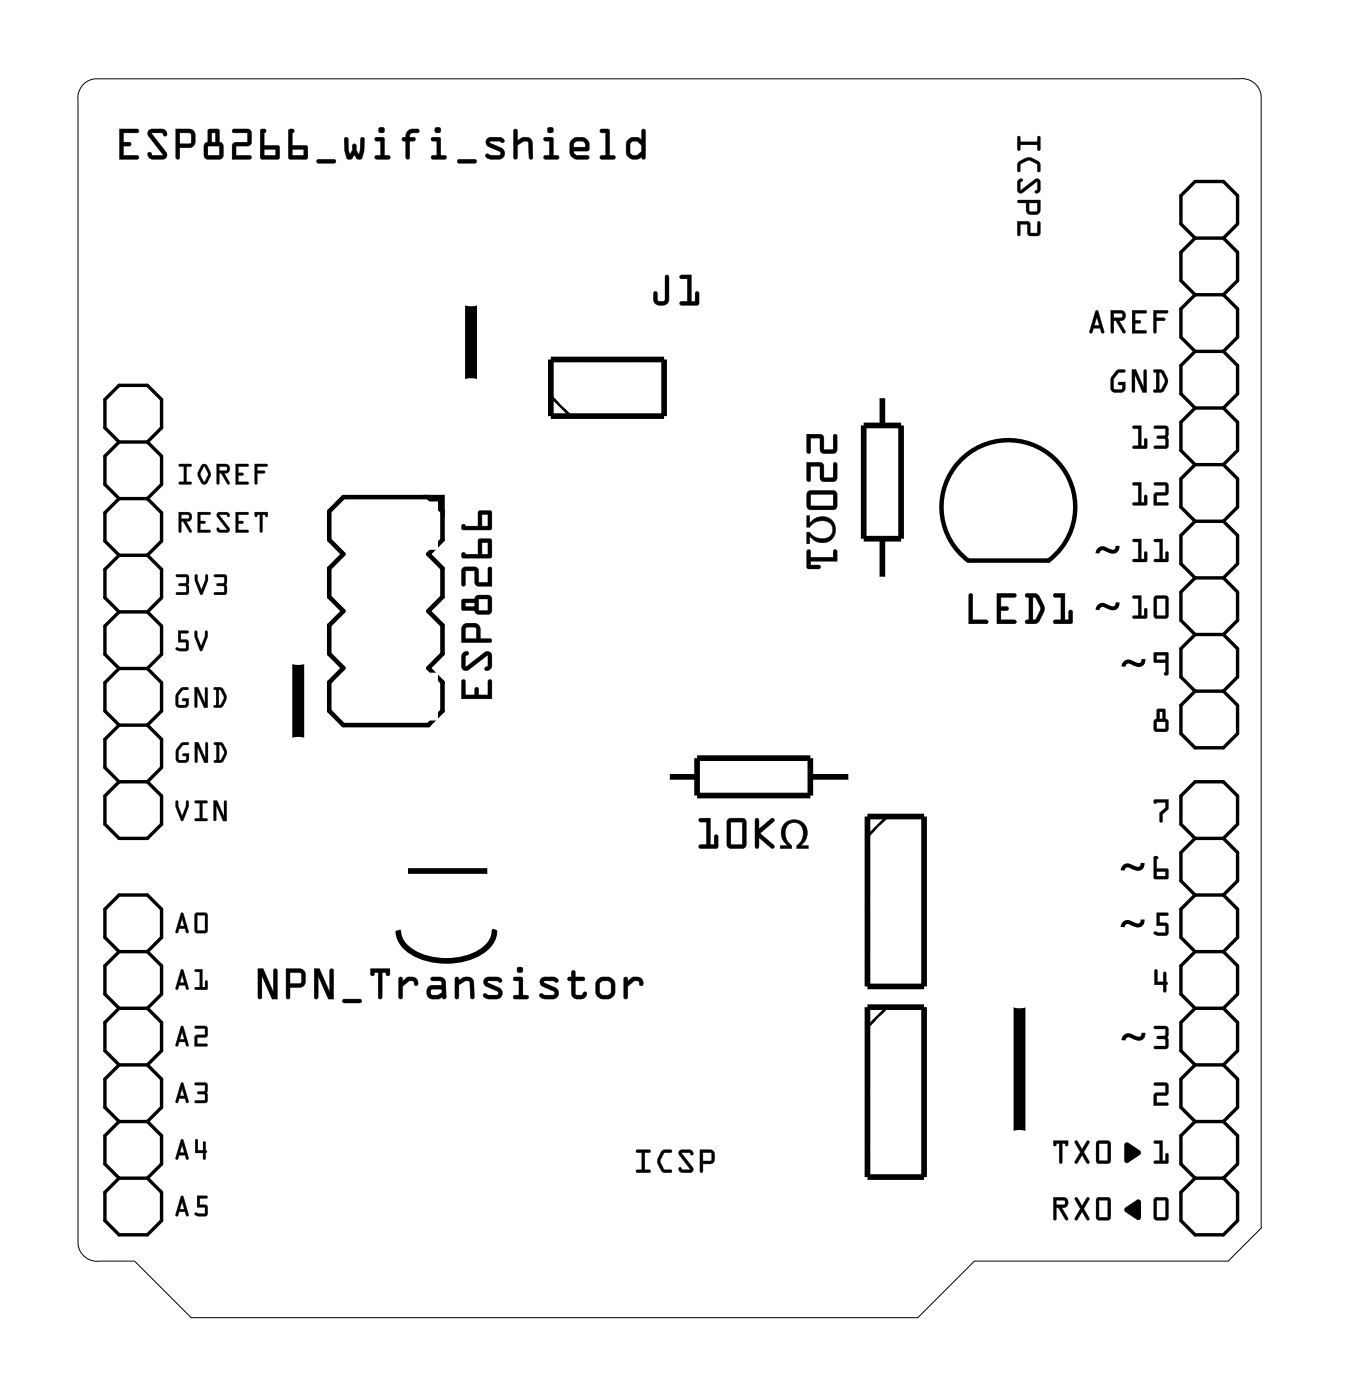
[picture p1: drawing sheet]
<svg xmlns="http://www.w3.org/2000/svg" width="60mm" height="63mm" viewBox="0 0 60 63" stroke-linecap="round" stroke-linejoin="round" font-family="sans-serif">
<!-- layer: Calque 1 -->
<path d="M56.6 55v-50.5a.87 .87 0 0 0-1-1h-51.1a.87 .87 0 0 0-1 1v51.1a.87 .87 0 0 0 1 1h1.5l2.6 2.5h32.6l2.5-2.5h11.4l1.5-1.6" fill="none" stroke="#000" stroke-width=".04"/>
<path d="M24.7 16.1h5.1v2.6h-5.1zM38.7 19.1h1.7v5.1h-1.7zM39.6 17.7v1.4M18.3 39.1h3.6M29.9 34.8h1.4M31.3 34h5v1.7h-5zM36.3 34.8h1.9M38.9 36.6h2.5v7.6h-2.5zM39.6 24.2v1.8M22.2 41.8a1.38 1.38 0 0 1-1.1 1.1 2.99 2.99 0 0 1-2.9-.5l-.3-.3v-.3M38.9 45.2h2.5v7.6h-2.5z" fill="none" stroke="#000" stroke-width=".25"/>
<path d="M24.7 17.8l.9 .9M39.8 36.6l-.9 .9M39.8 45.2l-.9 .9" fill="none" stroke="#000" stroke-width=".13"/>
<path d="M21.1 13.6v3.5M13.4 29.7v3.5M45.7 45.1v5.7" fill="none" stroke="#000" stroke-width=".53"/>
<g fill="none" stroke="#000" stroke-width=".15">
<path d="M5.3 19.8l-.6 .7v1.2l.6 .7M5.3 19.8h1.3M5.3 19.8l-.6-.6v-1.3l.6-.6h1.3l.6 .6v1.3l-.6 .6M6.6 19.8l.6 .7v1.2l-.6 .7M53.6 10.7l-.6-.7v-1.2l.6-.7h1.3l.6 .7v1.2l-.6 .7M53.6 10.7l-.6 .6v1.3l.6 .6M53.6 13.2l-.6 .7v1.2l.6 .7M53.6 15.8l-.6 .6v1.3l.6 .6M53.6 18.3l-.6 .6v1.3l.6 .6M53.6 10.7h1.3M53.6 15.8h1.3M53.6 13.2h1.3"/>
<path d="M53.6 18.3h1.3M54.9 10.7l.6 .6v1.3l-.6 .6M54.9 13.2l.6 .7v1.2l-.6 .7M54.9 15.8l.6 .6v1.3l-.6 .6M54.9 18.3l.6 .6v1.3l-.6 .6M5.3 22.4l-.6 .6v1.3l.6 .6M5.3 27.4l-.6 .7v1.2l.6 .7M5.3 30l-.6 .6v1.3l.6 .6M5.3 35.1h1.3M5.3 32.5h1.3M5.3 27.4h1.3M5.3 30h1.3"/>
<path d="M5.3 24.9h1.3M5.3 22.4h1.3M5.3 24.9l-.6 .6v1.3l.6 .6M5.3 32.5l-.6 .7v1.2l.6 .7M6.6 24.9l.6 .6v1.3l-.6 .6M6.6 32.5l.6 .7v1.2l-.6 .7M6.6 35.1l.6 .6v1.3l-.6 .6h-1.3l-.6-.6v-1.3l.6-.6M6.6 22.4l.6 .6v1.3l-.6 .6M6.6 27.4l.6 .7v1.2l-.6 .7M6.6 30l.6 .6v1.3l-.6 .6M53.6 20.8l-.6 .7v1.2l.6 .7M53.6 23.4l-.6 .6v1.3l.6 .6"/>
<path d="M53.6 25.9l-.6 .7v1.2l.6 .7M53.6 28.5l-.6 .6v1.3l.6 .6M53.6 37.6l-.6-.6v-1.3l.6-.6h1.3l.6 .6v1.3l-.6 .6M53.6 37.6l-.6 .6v1.3l.6 .6M53.6 23.4h1.3M53.6 20.8h1.3M53.6 25.9h1.3M53.6 31h1.3M53.6 28.5h1.3M53.6 37.6h1.3M54.9 31l.6 .6v1.3l-.6 .6h-1.3l-.6-.6v-1.3l.6-.6M54.9 20.8l.6 .7v1.2l-.6 .7"/>
<path d="M54.9 23.4l.6 .6v1.3l-.6 .6M54.9 25.9l.6 .7v1.2l-.6 .7M54.9 28.5l.6 .6v1.3l-.6 .6M54.9 37.6l.6 .6v1.3l-.6 .6M5.3 50.3l-.6 .6v1.3l.6 .6M5.3 42.7l-.6 .6v1.3l.6 .6M5.3 45.2l-.6 .7v1.2l.6 .7M5.3 50.3h1.3M5.3 52.8h1.3M5.3 47.8h1.3M5.3 42.7h1.3M5.3 45.2h1.3"/>
<path d="M5.3 52.8l-.6 .7v1.2l.6 .7h1.3l.6-.7v-1.2l-.6-.7M5.3 47.8l-.6 .6v1.3l.6 .6M6.6 42.7l.6-.7v-1.2l-.6-.7h-1.3l-.6 .7v1.2l.6 .7M6.6 47.8l.6 .6v1.3l-.6 .6M6.6 42.7l.6 .6v1.3l-.6 .6M6.6 45.2l.6 .7v1.2l-.6 .7M6.6 50.3l.6 .6v1.3l-.6 .6M53.6 40.1l-.6 .7v1.2l.6 .7M53.6 42.7l-.6 .6v1.3l.6 .6M53.6 45.2l-.6 .7v1.2l.6 .7M53.6 47.8l-.6 .6v1.3l.6 .6M53.6 50.3l-.6 .6v1.3l.6 .6"/>
<path d="M53.6 50.3h1.3M53.6 52.8h1.3M53.6 47.8h1.3M53.6 42.7h1.3M53.6 45.2h1.3M53.6 40.1h1.3M54.9 52.8l.6 .7v1.2l-.6 .7h-1.3l-.6-.7v-1.2l.6-.7M54.9 40.1l.6 .7v1.2l-.6 .7M54.9 42.7l.6 .6v1.3l-.6 .6M54.9 45.2l.6 .7v1.2l-.6 .7M54.9 47.8l.6 .6v1.3l-.6 .6M54.9 50.3l.6 .6v1.3l-.6 .6"/>
</g>
<g fill="#000">
<path d="M19.2 22.3h.6v.6zM35.2 36.9a.62 .62 0 0 1 .9 .1 .62 .62 0 0 1-.2 .9h.4v.2h-.6v-.2a.56 .56 0 0 0 .3-.5 .56 .56 0 0 0-.4-.5 .56 .56 0 0 0-.4 .5 .56 .56 0 0 0 .3 .5v.2h-.5v-.2h.3l-.2-.4v-.3zM36.2 23.1h.1v.4a.62 .62 0 0 1 1-.2 .62 .62 0 0 1 0 .9 .62 .62 0 0 1-1-.2v.4h-.1v-.5h.1a.56 .56 0 0 0 .6 .3 .56 .56 0 0 0 .4-.4 .56 .56 0 0 0-.4-.4 .56 .56 0 0 0-.6 .2h-.1zM36.2 24.7h.2v.3h1v-.3h.1v.5h-1.1v.1h.4v.2h-.6zM51.8 35.9h.6v.4l-.3 .2v.4l-.1-.1v-.3l.3-.3v-.2h-.5zM50.4 51.3h.2l.6 .4-.7 .5-.1-.2zM50.5 54.2l.5-.4h.1l.1 .9h-.2l-.5-.3zM51.9 40.9l.5 .1-.4 .1v.3l.4 .1v.4l-.4 .1a.11 .11 0 0 1-.2 0 .11 .11 0 0 1 0-.2h.5v-.3h-.4zM51.8 46h.5l.1 .1v.8l-.1 .1h-.5v-.1h.5v-.3l-.4-.1 .4-.1v-.2l-.5-.1zM51.8 48.6h.5h.1v.5h-.5v.4h.5v.1h-.7l.1-.6h.5v-.3h-.5zM51.8 51.2h.3v.9h.2v-.3l.1-.1v.5h-.6v-.1h.2v-.8h-.2zM51.8 43.5h.1v.5h.3v-.4h.1l.1 .5-.1 .4h-.1v-.3h-.4z"/>
<path d="M5.4 5.8h.7a.1 .1 0 0 1 .1 .1 .1 .1 0 0 1-.1 .1h-.6v.4h.3a.1 .1 0 0 1 .1 .1 .1 .1 0 0 1-.1 .1h-.3v.4h.6a.1 .1 0 0 1 .1 .1 .1 .1 0 0 1-.1 .1h-.7zM5.4 5.8v1.3h.8v-.1h-.7v-.5h.3h.1l-.1-.1h-.3v-.4h.6l.1-.2zM6.7 5.8h.6l.2 .2a.13 .13 0 0 1-.1 .1 .13 .13 0 0 1-.1-.1h-.5l.6 .8a.2 .2 0 0 1 .1 .2 .2 .2 0 0 1-.2 .2l-.5-.1-.2-.2a.13 .13 0 0 1 .2-.1 .13 .13 0 0 1 .1 .2l.4-.1-.6-.8zM6.7 5.8v.3l.6 .8-.4 .1-.2-.2-.1 .2 .3 .1h.5l.1-.2-.7-.9h.5l.1 .1 .1-.2-.2-.1zM7.9 5.8h.7l.2 .2-.1 .6h-.6v.5a.1 .1 0 0 1-.1 .1 .1 .1 0 0 1-.1-.1zM7.9 5.8v1.3h.1h.1v-.5l.6-.1v-.5l-.1-.2zM8.1 6v.5l.4-.1v-.4zM8.1 6h.5v.4l-.5 .1zM9.3 5.8h.5v.6l.2 .2v.4l-.1 .1-.6 .1-.1-.2-.1-.4 .2-.2zM9.4 5.8l-.1 .6-.1 .2v.4l.1 .1h.6l.1-.1v-.4l-.2-.2v-.6zM9.3 6.6v.4h.5v-.4zM9.3 6.5h.5v.5h-.5zM9.5 6v.4h.2v-.4zM9.5 6h.2v.4h-.2zM10.4 5.8h.7l.2 .1-.1 .6-.6 .1v.4h.6a.1 .1 0 0 1 .1 .1 .1 .1 0 0 1-.1 .1h-.8l.1-.8h.6v-.4h-.6zM10.4 5.8l.1 .1 .6 .1v.4h-.6l-.1 .7h.8v-.1h-.6v-.5h.6l.1-.6-.2-.1zM11.7 5.8h.1a.09 .09 0 0 1 .1 .1 .09 .09 0 0 1-.1 .1v.5l.7 .1v.5h-.8zM11.7 5.8v1.3h.8v-.5l-.7-.1v-.5l.1-.2zM11.8 6.7v.3h.6v-.3zM11.8 6.7h.6v.3h-.6zM13 5.8h.1a.09 .09 0 0 1 .1 .1 .09 .09 0 0 1-.1 .1v.5l.7 .1v.5h-.9zM13 5.8l-.1 1.3h.8l.1-.5-.7-.1v-.5l.1-.2zM13.1 6.7v.3h.5v-.3zM13.1 6.7h.5v.3h-.5zM14.2 7.2l.8-.1a.1 .1 0 0 1 .1 .1 .1 .1 0 0 1-.1 .1h-.8zM14.2 7.2l.1 .1h.7l.1-.1h-.1zM15.5 6.2h.1l.1 .7 .1-.2v-.2a.1 .1 0 0 1 .1-.1 .1 .1 0 0 1 .1 .1v.2l.1 .2 .1-.7a.1 .1 0 0 1 .1-.1 .1 .1 0 0 1 .1 .1l-.2 .9h-.2l-.1-.2-.1 .2-.2 .1-.2-.4zM15.5 6.2v.6v.3h.3l.1-.2 .1 .2h.2l.1-.3v-.6h-.1l-.1 .8-.2-.5-.2 .5-.1-.8zM16.8 6.2h.4v.8h.2a.1 .1 0 0 1 .1 .1 .1 .1 0 0 1-.1 .1h-.5a.1 .1 0 0 1-.1-.1 .1 .1 0 0 1 .1-.1h.2v-.7h-.2zM16.8 6.2l.1 .1h.2v.7h-.2l-.1 .1h.6l.1-.1h-.3v-.8zM17 5.8a.15 .15 0 0 1 .3 0 .15 .15 0 0 1-.3 0zM17 5.8a.13 .13 0 0 0 .2 0 .13 .13 0 0 0-.2 0zM18.3 5.9l.4-.1a.1 .1 0 0 1 .1 .1 .1 .1 0 0 1-.1 .1h-.3v.2l.1-.1a.1 .1 0 0 1 .1 .1 .1 .1 0 0 1-.1 .1h-.1v.8a.1 .1 0 0 1-.1 .1 .1 .1 0 0 1-.1-.1v-.8h-.1a.1 .1 0 0 1-.1-.1 .1 .1 0 0 1 .1-.1l.1 .1zM18.3 5.9l-.1 .3h-.2l.2 .1v.8h.1h.1v-.8l.2-.1h-.2v-.2l.4-.1-.3-.1zM19.4 6.2h.3l.1 .8h.1a.1 .1 0 0 1 .1 .1 .1 .1 0 0 1-.1 .1h-.5a.1 .1 0 0 1-.1-.1 .1 .1 0 0 1 .1-.1h.2v-.7h-.2zM19.4 6.2v.1h.2v.7h-.2l-.1 .1h.7v-.1h-.2v-.8zM19.5 5.8a.15 .15 0 0 1 .3 0 .15 .15 0 0 1-.3 0zM19.5 5.8a.15 .15 0 0 0 .3 0 .15 .15 0 0 0-.3 0zM20.5 7.2l.8-.1a.1 .1 0 0 1 .1 .1 .1 .1 0 0 1-.1 .1h-.7zM20.5 7.2l.1 .1h.7l.1-.1h-.1zM21.8 6.2h.1a.71 .71 0 0 1 .7 .1 .12 .12 0 0 1-.1 .1 .12 .12 0 0 1-.1-.1l-.4 .1 .5 .2a.28 .28 0 0 1 .1 .3 .28 .28 0 0 1-.2 .3l-.6-.1a.12 .12 0 0 1 .1-.2 .12 .12 0 0 1 .1 .1h.4v-.1l-.5-.3-.1-.2zM21.9 6.2l-.1 .2 .1 .1 .6 .4-.1 .1-.6-.1v.1l.2 .1h.5l.1-.1-.1-.3-.5-.3 .4-.1a.09 .09 0 0 0 .1 .1 .09 .09 0 0 0 .1-.1l-.2-.1zM23.1 5.8h.1v.5a.39 .39 0 0 1 .7 .1v.7a.09 .09 0 0 1-.1 .1 .09 .09 0 0 1-.1-.1v-.7l-.2-.1-.3 .2v.6a.1 .1 0 0 1-.1 .1 .1 .1 0 0 1-.1-.1zM23.1 5.8v1.3h.1v-.6l.3-.2 .2 .1v.7h.2v-.7a.32 .32 0 0 0-.5-.2l-.2 .1v-.5zM24.4 6.2h.4v.8h.2a.1 .1 0 0 1 .1 .1 .1 .1 0 0 1-.1 .1h-.5a.1 .1 0 0 1-.1-.1 .1 .1 0 0 1 .1-.1h.1v-.7h-.2zM24.4 6.2v.1h.3v.7h-.3v.1h.6v-.1h-.2v-.8zM24.5 5.8a.15 .15 0 0 1 .3 0 .15 .15 0 0 1-.3 0zM24.6 5.8a.13 .13 0 0 0 .2 0 .13 .13 0 0 0-.2 0zM25.6 6.3l.3-.2 .3 .1 .1 .1 .1 .2v.3h-.7l.2 .2h.4a.1 .1 0 0 1 .1 .1 .1 .1 0 0 1-.1 .1h-.5l-.2-.2-.1-.2zM25.6 6.3v.5l.1 .2 .1 .1h.6v-.1h-.5l-.2-.2 .7-.1v-.2l-.1-.2-.1-.1h-.3zM25.8 6.4l-.1 .2h.6l-.2-.2zM25.8 6.4l.4-.1 .1 .3h-.6zM26.9 5.8h.4v1.2h.2a.1 .1 0 0 1 .1 .1 .1 .1 0 0 1-.1 .1h-.5a.1 .1 0 0 1-.1-.1 .1 .1 0 0 1 .1-.1h.2v-1h-.2zM26.9 5.8l.1 .1 .2 .1v1h-.2l-.1 .1h.6l.1-.1h-.3v-1.2zM28.2 6.3l.2-.2 .4 .2v-.4a.1 .1 0 0 1 .1-.1 .1 .1 0 0 1 .1 .1v1.2a.1 .1 0 0 1-.1 .1 .11 .11 0 0 1-.1-.2l-.3 .2-.3-.2-.1-.2zM28.2 6.2l-.1 .3 .1 .5 .2 .1h.2l.2-.1v.1h.1v-1.3h-.1v.5l-.2-.1zM28.3 6.4v.5l.1 .1 .2-.1 .2-.1-.1-.3-.1-.2zM28.3 6.4l.3-.1 .2 .2v.3l-.2 .2-.3-.1z"/>
<path d="M5.4 5.8h.8l-.1 .2h-.6v.4h.3l.1 .1h-.1l-.3 .1v.4h.7v.1h-.8zM6.7 5.8h.6l.2 .1-.1 .2-.1-.1h-.5l.7 .9-.1 .2h-.5l-.3-.1 .1-.2 .1 .2 .5-.1-.6-.8zM7.9 5.8h.7l.2 .2-.1 .5-.6 .1v.5h-.1h-.1zM8.1 6v.5l.5-.1v-.4zM9.3 5.8h.5v.6l.2 .2v.4l-.1 .1h-.6l-.1-.1-.1-.4 .2-.2zM9.3 6.6v.4h.5v-.4zM9.5 6v.4h.2v-.4zM10.4 5.8h.7l.2 .1-.1 .6-.6 .1v.4h.6v.1h-.8l.1-.7h.6v-.4h-.6zM11.7 5.8h.2l-.1 .2v.5l.7 .1v.5h-.8zM11.8 6.7v.3h.6v-.3zM13 5.8h.2l-.1 .2v.5l.7 .1-.1 .5h-.8zM13.1 6.7v.3h.5v-.3zM14.2 7.2l.8-.1 .1 .1-.1 .1h-.7zM15.5 6.2h.1l.1 .7 .2-.4 .2 .4 .1-.7h.1a.95 .95 0 0 1-.1 .9h-.2l-.1-.2-.1 .2h-.2a.95 .95 0 0 1-.2-.9zM16.8 6.2h.4v.8h.3l-.1 .1h-.6l.1-.1h.2v-.7h-.2zM17 5.8a.15 .15 0 0 1 .3 0 .15 .15 0 0 1-.3 0zM18.3 5.9l.2-.1h.3v.1l-.4 .1v.2h.2l-.2 .1v.8h-.1h-.1v-.8l-.2-.1h.2zM19.4 6.2h.4v.8h.2v.1h-.7l.1-.1h.2v-.7h-.2zM19.5 5.8a.15 .15 0 0 1 .3 0 .15 .15 0 0 1-.3 0zM20.5 7.2l.8-.1 .1 .1-.1 .1h-.7zM21.9 6.2h.5l.2 .1a.12 .12 0 0 1-.1 .1 .12 .12 0 0 1-.1-.1l-.4 .1 .5 .2a.27 .27 0 0 1 .1 .3 .27 .27 0 0 1-.2 .2h-.5l-.1-.1v-.1l.6 .1 .1-.1-.6-.4-.1-.1zM23.1 5.8h.1v.5a.38 .38 0 0 1 .4-.2 .38 .38 0 0 1 .3 .3v.7h-.2v-.7l-.1-.1-.4 .2v.6h-.1zM24.4 6.2h.4v.8h.3l-.1 .1h-.6v-.1h.2v-.7h-.2zM24.6 5.8a.14 .14 0 0 1 .2 0 .14 .14 0 0 1-.2 0zM25.6 6.3l.3-.1h.3l.1 .1 .1 .2v.2l-.7 .1 .2 .2h.5v.1h-.6l-.2-.1v-.2zM25.8 6.4l-.1 .2h.6l-.2-.3zM26.9 5.8h.4v1.2h.3l-.1 .1h-.6l.1-.1h.2v-1h-.2zM28.2 6.3l.2-.1 .4 .1v-.5h.1v1.3h-.1v-.1l-.4 .1-.2-.1-.1-.2zM28.3 6.4v.5l.3 .1 .2-.2v-.3l-.2-.2z"/>
<path d="M29.8 12.4h.2v1a.37 .37 0 0 1-.3 .3 .37 .37 0 0 1-.4-.3v-.2a.1 .1 0 0 1 .1-.1 .1 .1 0 0 1 .1 .1v.3h.3zM29.9 12.4l-.1 1.1h-.3l-.1-.4h-.1v.3a.35 .35 0 0 0 .4 .3 .35 .35 0 0 0 .3-.3v-1zM30.5 12.4l.5-.1v1.2h.2v-.3a.1 .1 0 0 1 .1-.1 .1 .1 0 0 1 .1 .1l-.1 .5h-.7a.1 .1 0 0 1-.1-.1 .1 .1 0 0 1 .1-.1h.2v-1h-.3zM30.5 12.4v.1h.3v1h-.3v.1l.8 .1v-.6h-.1v.4h-.2v-1.2z"/>
<path d="M29.9 12.4h.1v1a.36 .36 0 0 1-.3 .3 .36 .36 0 0 1-.4-.3v-.3h.1h.1v.4h.3zM30.5 12.4l.5-.1v1.2h.2v-.4h.1v.6l-.8-.1v-.1h.3v-1h-.3z"/>
<path d="M36.2 19.5h.7l.1 .7h.4v-.6l.1-.1v.7l-.1 .1h-.5l-.1-.1v-.5h-.4v.6h-.2zM36.2 20.7l.7 .1 .1 .6h.4v-.6l.1-.1v.8l-.1 .1h-.5l-.1-.2v-.5h-.4v.6l-.2 .1zM36.2 22.1l1.2-.1 .1 .2v.6l-.1 .1h-1.1l-.1-.2zM36.4 22.2v.5h1v-.5z"/>
<path d="M36.2 19.5h.7l.1 .7h.4v-.6a.1 .1 0 0 1 .1-.1 .1 .1 0 0 1 .1 .1v.6l-.2 .1h-.6v-.6h-.4v.6a.1 .1 0 0 1-.1 .1 .1 .1 0 0 1-.1-.1zM36.2 19.5v.8h.2v-.7h.4v.6l.1 .1h.5l.1-.1v-.7l-.1 .1v.6h-.5v-.7zM36.2 20.7l.7 .1 .1 .6h.4v-.6a.1 .1 0 0 1 .1-.1 .1 .1 0 0 1 .1 .1v.6l-.2 .2h-.6v-.7h-.4v.6a.1 .1 0 0 1-.1 .1 .1 .1 0 0 1-.1-.1zM36.2 20.7v.9l.2-.1v-.6h.4v.5l.1 .2h.5l.1-.1v-.7h-.1v.6h-.5v-.6zM36.2 22h1.2l.2 .2-.1 .6-.1 .1h-1.1l-.1-.2zM36.2 22.1v.6l.1 .1 1.1 .1 .1-.1v-.6l-.1-.2zM36.4 22.2v.5h1v-.5zM36.4 22.2h1v.5h-1z"/>
<path d="M45.6 6.1h.2v.3h.7v-.3h.1l.1 .6h-.2v-.2h-.7v.2l-.1 .1zM45.7 7.3l.4-.2h.2l.3 .2 .1 .4h-.2v-.3l-.4-.2-.3 .2v.3h-.1zM45.7 8.1h.2l-.1 .1v.3l.6-.5h.2l.1 .2-.1 .4v.1l-.2-.1 .1-.1v-.4l-.6 .5-.2 .1-.1-.2zM45.6 9h1.1l-.1 .5-.1 .1h-.4l-.1-.1v-.4h-.3zM46.2 9.1v.4h.3v-.4zM45.6 9.9l.6 .1v.5h.3v-.5l.1-.1 .1 .6-.2 .1h-.3l-.1-.1v-.4h-.3v.4l-.1 .1z"/>
<path d="M45.6 6.1h.2v.3h.7v-.3h.1l.1 .6h-.2v-.2h-.7v.2l-.1 .1zM45.7 6.1v.6h.1v-.2h.7v.2h.1v-.6h-.1v.3h-.7v-.3zM45.7 7.2l.4-.1h.2l.3 .2 .1 .4h-.2v-.3l-.4-.2-.3 .2v.3h-.1l-.1-.3zM45.7 7.3v.4h.1v-.3l.3-.2 .4 .2v.3h.1v-.4l-.3-.2h-.2zM45.7 8.1h.2l-.1 .1v.3l.7-.5 .2 .1v.4l-.1 .2-.2-.1 .1-.1v-.4l-.6 .5a.15 .15 0 0 1-.2 .1 .15 .15 0 0 1-.1-.2zM45.7 8.1l-.1 .4 .1 .2 .2-.1 .6-.5v.4l-.1 .1 .1 .1 .1-.1 .1-.4-.1-.2h-.2l-.6 .5v-.3l.1-.1zM45.6 9h1.1v.5l-.2 .1h-.4l-.1-.1v-.4h-.3zM45.7 9v.1h.3v.4l.1 .1h.4l.1-.1 .1-.5zM46.2 9.1v.4h.3v-.4zM46.1 9.1h.4v.4h-.3zM45.6 9.9l.6 .1v.5h.3v-.5l.1-.1 .1 .6-.2 .1h-.3l-.1-.1v-.4h-.3v.4l-.1 .1zM45.6 9.9l.1 .7 .1-.1v-.4h.3v.4l.1 .1h.3l.1-.1v-.6l-.1 .1v.5h-.3v-.5z"/>
<path d="M49.1 13.9l.2 .1 .2 .9v.1l-.1-.1-.1-.2h-.3v.2h-.1zM49.2 13.9l-.3 1h.1v-.2h.3l.2 .2-.2-.9zM49.2 14.2l-.1 .4h.2zM49.2 14.2l.1 .4h-.2zM49.8 13.9h.5a.24 .24 0 0 1 .2 .3 .24 .24 0 0 1-.3 .2l.3 .5h-.1l-.4-.5v.5l-.1 .1zM49.8 13.9l.1 1v-.5h.2l.3 .5h.1l-.3-.5a.23 .23 0 0 0 .3-.2 .23 .23 0 0 0-.2-.3zM50 14.1v.2l.3-.1v-.1zM49.9 14l.4 .1v.1l-.4 .1zM50.8 13.9l.6 .1v.1h-.5v.3h.3l-.3 .1v.3h.5v.2h-.6zM50.8 13.9v1.1l.6-.1v-.1h-.5v-.3l.3-.1h-.3v-.4h.5zM51.7 13.9h.6l.1 .1-.1 .1h-.4v.2h.4l-.1 .1h-.3v.5l-.1 .1-.1-.1zM51.7 13.9l.1 1 .1-.5 .4-.1h-.4v-.3h.5z"/>
<path d="M49.2 13.9l.1 .1 .2 .9-.2-.2h-.3v.2h-.1zM49.2 14.2l-.1 .4h.2zM49.8 13.9h.5a.24 .24 0 0 1 .2 .3 .24 .24 0 0 1-.3 .2l.3 .5h-.1l-.4-.5v.5h-.1zM50 14.1v.2l.3-.1v-.1zM50.8 13.9l.6 .1v.1h-.5v.3h.3l-.3 .1v.3h.5v.1l-.6 .1zM51.7 13.9l.7 .1-.5 .1v.2h.4l-.4 .1-.1 .6-.1-.1z"/>
<path d="M50 16.6h.2h.3l-.1 .1h-.2l-.2 .3v.5l.3-.1v-.1h-.1v-.1l.3-.1v.4l-.1 .1h-.5l-.1-.1v-.5zM50 16.7h.1a.68 .68 0 0 0-.2 .9h.4l.2-.2v-.3h-.3v.1l.1 .1v.2l-.4-.1 .1-.4 .2-.3 .3-.1h-.3zM50.8 16.6h.2l.3 .8v-.8h.1v1h-.2l-.3-.8v.7l-.1 .1zM50.8 16.6v1l.1-.1v-.7l.4 .8h.1v-1h-.1v.8l-.4-.8zM51.7 16.6h.4l.3 .4v.2l-.3 .4h-.4l.2-.1v-.8h-.2zM51.8 16.6v.1h.1v.8l-.2 .1h.4l.3-.4v-.2l-.3-.4zM52 16.7v.8l.2-.4-.1-.4zM52 16.7h.1l.2 .4-.3 .4z"/>
<path d="M50 16.7l.2-.1h.3l-.3 .1-.2 .3v.4l.3 .1v-.2h-.1l-.1-.1 .4-.1v.4l-.2 .1h-.3l-.2-.2a.71 .71 0 0 1 .2-.7zM50.8 16.6h.1l.4 .8v-.8h.1v1h-.1l-.4-.8v.7l-.1 .1zM51.7 16.6h.4a.6 .6 0 0 1 .1 .9l-.1 .1h-.4l.2-.1v-.8h-.2zM52 16.7v.8l.3-.4-.2-.4z"/>
<path d="M8 28.3h.5l-.1 .1h-.3v.3l.4 .1-.1 .4-.5-.1v-.1l.4 .1v-.3h-.3zM8 28.3v.5h.3v.3l-.3-.1a.11 .11 0 0 0-.1 .2 .1 .1 0 0 0 .2 0l.3-.1v-.3l-.3-.1v-.3l.4-.1zM8.7 28.3h.1l.2 .7 .2-.7h.1v.3l-.2 .6h-.1l-.3-.6zM8.7 28.3v.3l.3 .6h.1l.2-.6v-.3h-.1l-.2 .7-.2-.7z"/>
<path d="M7.9 35.9h.1l.2 .7 .1-.7h.2v.3l-.3 .6h-.1l-.2-.6zM7.9 35.9v.3l.2 .6h.1l.3-.6v-.3h-.1l-.2 .7-.2-.7zM8.7 35.9h.6v.1h-.2v.7h.2v.1h-.6l.1-.1h.2v-.7h-.2zM8.7 35.9l.1 .1h.2v.7l-.3 .1h.6v-.1h-.2v-.7l.2-.1zM9.6 35.9h.1l.3 .7v-.6l.2-.1v.9h-.2l-.3-.7v.7h-.1zM9.6 35.9v.9h.1v-.7l.3 .7h.2v-.9l-.1 .1-.1 .6-.3-.7z"/>
<path d="M8.1 30.9h.4h-.1l-.2 .1-.2 .2 .1 .4h.2v-.2h-.1v-.1h.3v.3l-.1 .1h-.4l-.1-.1v-.4zM8.1 30.9a.61 .61 0 0 0-.1 .8h.3l.2-.1v-.3h-.3v.1h.1v.2h-.3v-.4l.2-.3h.3zM8.7 30.8h.2l.3 .7v-.6h.1v.9h-.1l-.3-.8v.7h-.2zM8.7 30.8v.9h.1l.1-.7 .3 .7h.1v-.8h-.1v.6l-.3-.7zM9.6 30.8h.4l.2 .4-.1 .2-.2 .3h-.3l.1-.1v-.7h-.1zM9.6 30.8l.1 .1v.7l-.1 .1h.3l.2-.3v-.2l-.2-.3zM9.8 30.9v.7l.2-.3zM9.8 30.9l.1 .1 .2 .3-.2 .3z"/>
<path d="M8 28.3h.5l-.4 .1v.3l.4 .1v.3l-.4 .1a.1 .1 0 0 1-.2 0 .11 .11 0 0 1 .1-.2l.3 .1v-.3h-.3zM8.7 28.3h.1l.2 .7 .2-.7h.1v.3l-.2 .6h-.1l-.3-.6z"/>
<path d="M7.9 35.9h.1l.2 .7 .1-.7h.2v.3l-.3 .6h-.1l-.2-.6zM8.7 35.9h.6v.1h-.2v.7h.2v.1h-.6l.1-.1h.2v-.7h-.2zM9.6 35.9h.1l.3 .7v-.6l.2-.1v.9h-.2l-.3-.7v.7h-.1z"/>
<path d="M8.1 30.9l.1-.1 .3 .1h-.3l-.2 .3v.4h.3v-.2h-.1l.3-.1-.1 .3v.1h-.3l-.2-.1a.63 .63 0 0 1 .2-.7zM8.7 30.8h.2l.3 .7v-.6h.1v.8h-.1l-.4-.7v.7h-.1zM9.6 30.8l.4 .1a.54 .54 0 0 1 0 .7l-.1 .1h-.3l.1-.1v-.7zM9.8 30.9l.1 .7 .1-.3z"/>
<path d="M7.9 25.8h.5h.1v.8l-.1 .1-.5-.1h.5l-.1-.3-.3-.1 .3-.1 .1-.2h-.5zM7.9 25.8v.1h.5l-.1 .2-.3 .1 .3 .1 .1 .3h-.5l.5 .1 .1-.1v-.8zM8.8 25.8h.1l.1 .7 .2-.7h.1v.2l-.2 .7-.1-.1-.3-.6zM8.8 25.8l-.1 .2 .3 .6 .1 .1 .2-.7v-.2h-.1l-.2 .7-.2-.7zM9.6 25.8h.5h.1v.8l-.1 .1-.5-.1h.1h.4l-.1-.3-.3-.1 .3-.1 .1-.2h-.5zM9.6 25.8v.1h.5l-.1 .2-.3 .1 .3 .1 .1 .3h-.4h-.1l.5 .1 .1-.1v-.8z"/>
<path d="M8.1 33.4l.4-.1-.1 .1h-.2l-.2 .3 .1 .4h.2l.1-.2h-.2v-.1h.3v.3l-.1 .1h-.4l-.1-.1v-.5zM8.1 33.4a.61 .61 0 0 0-.1 .8h.4l.1-.2v-.2h-.3v.1h.2l-.1 .2h-.3v-.5l.2-.2h.3zM8.7 33.3h.2l.3 .7v-.6l.1-.1v.9h-.1l-.3-.7v.7h-.2zM8.7 33.3v.9h.2v-.7l.3 .7h.1v-.9l-.1 .1v.6l-.3-.7zM9.6 33.3h.4l.2 .4v.2l-.3 .3h-.3l.1-.1v-.7h-.1zM9.6 33.3l.1 .1v.7l-.1 .1h.3l.2-.3v-.3l-.1-.3zM9.8 33.4v.7l.3-.3zM9.8 33.4h.1l.2 .4-.2 .3z"/>
<path d="M7.9 25.8h.5h.1v.8l-.1 .1-.5-.1h.5l-.1-.3-.3-.1 .3-.1 .1-.2h-.5zM8.8 25.8h.1l.1 .7 .2-.7h.1v.2l-.2 .7-.1-.1-.3-.6zM9.6 25.8h.5h.1v.8l-.1 .1-.5-.1h.1h.4l-.1-.3-.3-.1 .3-.1 .1-.2h-.5z"/>
<path d="M8.1 33.4l.1-.1 .3 .1h-.3l-.2 .2v.5h.3l.1-.2-.2-.1h.3v.3l-.1 .1h-.3l-.2-.2a.63 .63 0 0 1 .2-.6zM8.7 33.3h.2l.3 .7v-.6l.1-.1v.9h-.1l-.3-.7v.7h-.2zM9.6 33.3h.4a.54 .54 0 0 1 0 .8l-.1 .1h-.3l.1-.1v-.7zM9.8 33.4l.1 .7 .2-.3z"/>
<path d="M8 23h.4a.22 .22 0 0 1 .2 .2 .22 .22 0 0 1-.2 .2l.2 .5h-.1l-.3-.5h-.1v.4l-.1 .1zM8 23l.1 .9v-.1v-.4h.1l.3 .5 .1-.1-.3-.4a.21 .21 0 0 0 .3-.2 .21 .21 0 0 0-.2-.2zM8.1 23.1v.2l.4-.1-.1-.1zM8.1 23.1h.3l.1 .1-.4 .1zM8.9 23h.6l-.1 .1h-.4v.3h.2l-.2 .1v.3h.4v.1h-.5zM8.9 23v.9h.5v-.1h-.4v-.3l.2-.1h-.2v-.3h.4v-.1zM9.8 23h.3l.2 .1-.1 .1v-.1h-.4l.5 .6-.1 .2h-.3l-.2-.1 .1-.1 .1 .1h.3l-.5-.6zM9.8 23l-.1 .2 .5 .6h-.3l-.1-.1-.1 .1 .2 .1h.3l.1-.2-.5-.6h.3l.1 .1 .1-.1-.2-.1zM10.6 23h.6l-.1 .1h-.4v.3h.2l-.2 .1v.3h.4v.1h-.5zM10.6 23v.9h.5v-.1h-.4v-.3l.2-.1h-.2v-.3h.4v-.1zM11.4 23h.6v.2l-.2-.1-.1 .8v-.1v-.7l-.2 .1zM11.4 23l.1 .2 .2-.1v.7v.1l.1-.8 .2 .1v-.2z"/>
<path d="M8 20.8h.6v.1h-.2v.7h.2v.1h-.6v-.1h.2v-.7h-.2zM8 20.8l.1 .1h.2v.7l-.3 .1h.6v-.1h-.2v-.7l.2-.1zM9 20.9h.3l.2 .3-.3 .5h-.2l-.1-.4zM9 20.9l-.1 .4 .1 .3 .2 .1 .2-.3v-.2l-.1-.3zM9.1 20.9l-.1 .4 .2 .3 .1-.3zM9.1 20.9l.2 .4-.1 .3-.2-.3zM9.7 20.8h.4a.22 .22 0 0 1 .2 .3 .22 .22 0 0 1-.2 .1l.2 .5h-.1l-.3-.5h-.1v.5zM9.7 20.8l.1 .9v-.5h.1l.3 .5h.1l-.3-.5a.21 .21 0 0 0 .3-.1 .21 .21 0 0 0-.2-.3zM9.8 20.9v.2h.4l-.1-.2zM9.8 20.9h.4v.2h-.4zM10.6 20.8h.6l-.1 .1h-.4v.3l.2 .1h-.2v.3h.4v.1h-.5zM10.6 20.8v.9h.5v-.1h-.4v-.3h.2l-.2-.1v-.3h.4v-.1zM11.4 20.8l.6 .1h-.5v.2l.4 .1h-.4v.5h-.1zM11.4 20.8l.1 .9v-.5h.4l-.4-.1v-.2h.5z"/>
<path d="M8 23h.4a.21 .21 0 0 1 .2 .2 .21 .21 0 0 1-.2 .2l.2 .5h-.1l-.3-.5h-.1v.4v.1zM8.1 23.1v.2l.4-.1-.1-.1zM8.9 23h.5v.1h-.4v.3h.2l-.2 .1v.3h.4v.1h-.5zM9.8 23h.3l.2 .1-.1 .1v-.1h-.4l.5 .6-.1 .2h-.3l-.2-.1 .1-.1 .1 .1h.3l-.5-.6zM10.6 23h.6l-.1 .1h-.4v.3h.2l-.2 .1v.3h.4v.1h-.5zM11.4 23h.6v.2l-.2-.1-.1 .8v-.1v-.7l-.2 .1z"/>
<path d="M8 20.8h.6v.1h-.2v.7h.2v.1h-.6l.1-.1h.1v-.7h-.1zM9 20.9h.3l.1 .3-.2 .5h-.2l-.1-.4zM9.1 20.9l-.1 .4 .2 .3 .1-.3zM9.7 20.8h.4a.21 .21 0 0 1 .2 .3 .21 .21 0 0 1-.2 .1l.2 .5h-.1l-.3-.5h-.1v.5zM9.8 20.9v.2h.4l-.1-.2zM10.6 20.8h.6l-.1 .1h-.4v.3l.2 .1h-.2v.3h.4v.1h-.5zM11.4 20.8l.6 .1h-.5v.2l.4 .1h-.4v.5z"/>
<path d="M20.7 30.5h.2v.7h.4v-.3l.1-.1 .1 .1v.3h.4v-.6l.1-.1 .1 .8h-1.4zM20.8 29.3l.1-.1 .1 .1-.1 .2v.4l.8-.6 .2-.1 .2 .2-.1 .5-.1 .2-.2-.1 .2-.2v-.4l-.9 .6-.2 .1-.1-.2zM20.8 28h.6l.1 .1v.5l.5 .1 .1 .1h-1.4zM20.9 28.2v.4h.5l-.1-.4zM20.7 26.9h.6l.2-.2h.5l.1 .2-.1 .6-.1 .1h-.4l-.2-.2h-.5zM21.5 26.9v.5h.4v-.5zM20.9 27v.2h.4v-.2zM20.8 25.5l.6-.1 .1 .2v.5h.4v-.6l.1-.1 .1 .9-.8-.1v-.6h-.4v.6l-.1 .1zM20.7 24.8l.7 .1 .1-.7h.6l-.1 .8h-1.2h-.1zM21.6 24.3v.6h.3v-.6zM20.7 23.5l.7 .1 .1-.7 .6 .1-.1 .8h-1.2l-.1-.1zM21.6 23.1v.5h.3v-.5z"/>
<path d="M20.7 30.5h.2v.7h.4v-.3a.1 .1 0 0 1 .1-.1 .1 .1 0 0 1 .1 .1v.3h.4v-.6a.1 .1 0 0 1 .1-.1 .1 .1 0 0 1 .1 .1v.8h-1.4zM20.7 30.5v.8h1.4l-.1-.8-.1 .1v.6h-.4v-.3l-.1-.1-.1 .1v.3h-.4v-.7zM20.8 29.3l.1-.1a.13 .13 0 0 1 .1 .1 .13 .13 0 0 1-.1 .2v.4l.8-.6a.2 .2 0 0 1 .3-.1 .2 .2 0 0 1 .1 .2v.5l-.3 .2a.13 .13 0 0 1-.1-.2 .13 .13 0 0 1 .2-.1v-.4l-.9 .7a.21 .21 0 0 1-.3-.2zM20.8 29.3l-.1 .6a.2 .2 0 0 0 .3 .1l.9-.6v.4l-.2 .2 .2 .1 .2-.3-.1-.5-.2-.1-.9 .7v-.4l.1-.2zM20.8 28l.2-.1 .4 .1 .1 .1v.5h.5a.1 .1 0 0 1 .1 .1 .1 .1 0 0 1-.1 .1h-1.3v-.6zM20.8 28l-.1 .8h1.3v-.1h-.5v-.6l-.1-.1zM20.9 28.2v.4h.5l-.1-.4zM20.9 28.1h.4l.1 .6h-.5zM20.7 26.9h.6l.2-.2h.5l.1 .2v.6l-.2 .1h-.4l-.2-.2h-.6zM20.7 26.9l.1 .5h.5l.2 .2h.4l.1-.2 .1-.5-.2-.2h-.4l-.2 .2zM21.5 26.9v.5h.4v-.5zM21.5 26.9h.4v.5h-.4zM20.9 27v.2h.4v-.2zM20.9 27h.4v.2h-.4zM20.7 25.5h.7l.1 .6h.4v-.6a.1 .1 0 0 1 .1-.1 .1 .1 0 0 1 .1 .1v.8h-.8v-.7h-.4v.6a.1 .1 0 0 1-.1 .1 .1 .1 0 0 1-.1-.1zM20.8 25.5v.8l.1-.1v-.6h.4l.1 .6 .7 .1-.1-.9-.1 .1v.6h-.4v-.5l-.1-.2zM20.7 24.8l.7 .1 .1-.7h.6l-.1 .8h-1.2h-.1zM20.7 24.8l.1 .2h1.2v-.8h-.5l-.1 .7zM21.6 24.3v.6h.3v-.6zM21.6 24.3h.3v.6h-.3zM20.7 23.5l.7 .1 .1-.7 .6 .1-.1 .8h-1.2l-.1-.1zM20.7 23.5l.1 .3h1.2v-.8l-.5-.1-.1 .7zM21.6 23.1v.5h.3v-.5zM21.6 23.1h.3v.5h-.3z"/>
<path d="M31.4 36.7h.5v1.2h.1v-.4a.1 .1 0 0 1 .1-.1 .1 .1 0 0 1 .1 .1v.5l-.8 .1a.1 .1 0 0 1-.1-.1 .1 .1 0 0 1 .1-.1h.3v-1h-.3zM31.4 36.7v.2h.3v1h-.3v.1h.8v-.5h-.2v.4h-.1v-1.2zM32.6 36.7h.7l.2 .1v1.1l-.1 .2h-.6l-.2-.1zM32.7 36.8l-.1 1.1 .2 .2 .6-.1 .1-.1-.1-1.1-.1-.1zM32.8 36.9v1h.5v-1zM32.8 36.9h.5v1h-.5zM33.9 36.7h.1v.5l.6-.5a.09 .09 0 0 1 .1 0 .1 .1 0 0 1 0 .2l-.6 .5 .6 .5a.1 .1 0 0 1 0 .1 .1 .1 0 0 1-.1 0l-.6-.4v.4a.1 .1 0 0 1 0 .1 .1 .1 0 0 1-.1-.1zM33.9 36.7v1.3h.1v-.4l.7 .4v-.1l-.6-.5 .6-.6-.1-.1-.6 .5v-.4z"/>
<path d="M31.4 36.7h.5v1.2h.1v-.4l.2-.1v.7l-.9-.1 .1-.1h.3v-1h-.3zM32.7 36.7h.6l.2 .1v1.1l-.1 .1-.6 .1-.2-.2zM32.8 36.9v1h.5v-1zM33.9 36.7l.1 .1v.4l.6-.5 .1 .1-.6 .6 .6 .5v.2l-.7-.5v.4h-.1z"/>
<path d="M35.2 36.9a.62 .62 0 0 1 .9 .1 .62 .62 0 0 1-.2 .9h.4v.2h-.6v-.2a.62 .62 0 0 0 .1-1 .51 .51 0 0 0-.6 .4 .51 .51 0 0 0 .3 .6v.2h-.5v-.2h.3a.66 .66 0 0 1-.1-1zM35.2 36.9a.66 .66 0 0 0 .2 1h-.4v.2h.5v-.2a.57 .57 0 0 1-.3-.5 .57 .57 0 0 1 .4-.5 .56 .56 0 0 1 .4 .5 .56 .56 0 0 1-.3 .5v.2h.6v-.2h-.4a.61 .61 0 0 0 .2-.9 .61 .61 0 0 0-.9-.1z"/>
<path d="M36.2 23.1h.1v.4a.62 .62 0 0 1 1-.2 .62 .62 0 0 1 0 .9 .62 .62 0 0 1-1-.2v.4h-.1v-.5h.1a.62 .62 0 0 0 1 0 .51 .51 0 0 0-.4-.6 .51 .51 0 0 0-.6 .4h-.1zM36.2 23.1v.5h.1a.57 .57 0 0 1 .6-.2 .57 .57 0 0 1 .5 .4 .56 .56 0 0 1-.5 .4 .56 .56 0 0 1-.6-.3h-.1v.5h.1v-.4a.61 .61 0 0 0 .9 .2 .61 .61 0 0 0 0-.9 .61 .61 0 0 0-.9 .2v-.4z"/>
<path d="M36.2 24.7h.2v.3h1v-.3a.1 .1 0 0 1 .1-.1 .1 .1 0 0 1 .1 .1v.5h-1.2v.1h.3a.1 .1 0 0 1 .1 .1 .1 .1 0 0 1-.1 .1h-.5zM36.2 24.7v.8h.6l-.1-.1h-.3v-.2h1.1v-.5h-.1v.3h-1l-.1-.3z"/>
<path d="M43.5 26.6l.1 .1v1.1h.6a.1 .1 0 0 1 .1 .1 .1 .1 0 0 1-.1 .1h-.8zM43.5 26.6v1.4h.8v-.2h-.7v-1.1zM44.7 26.6h.8a.1 .1 0 0 1 .1 .1 .1 .1 0 0 1-.1 .1h-.6v.4h.2a.1 .1 0 0 1 .1 .1 .1 .1 0 0 1-.1 .1h-.2v.4h.6a.1 .1 0 0 1 .1 .1 .1 .1 0 0 1-.1 .1h-.8zM44.7 26.6v1.4h.8v-.2h-.6v-.4h.3v-.1v-.1h-.3v-.4h.6l.1-.1zM46 26.6l.5 .1 .4 .6-.3 .6-.5 .1a.1 .1 0 0 1-.1-.1 .1 .1 0 0 1 .1-.1v-1h-.1zM46 26.6v.2h.2v1h-.2v.1l.5 .1 .3-.5v-.4l-.3-.4zM46.3 26.8v1h.2l.2-.5-.2-.5zM46.3 26.8h.2l.2 .5-.3 .5h-.1zM47.3 26.6h.5v1.2h.1v-.4a.1 .1 0 0 1 .1-.1 .1 .1 0 0 1 .1 .1v.6h-.8a.1 .1 0 0 1-.1-.1 .1 .1 0 0 1 .1-.1h.3v-1h-.3zM47.3 26.6v.2h.3v1h-.3v.1l.8 .1v-.6h-.2v.4h-.1v-1.2z"/>
<path d="M43.5 26.6l.1 .1v1.1h.7v.2h-.8zM44.7 26.6l.9 .1-.1 .1h-.6v.4h.3v.1v.1h-.3v.4h.6v.2h-.8zM46 26.6l.5 .1a.8 .8 0 0 1 .1 1.1l-.1 .2-.5-.1v-.1h.1v-1h-.1zM46.3 26.8v1h.1l.3-.5-.2-.5zM47.3 26.6h.5v1.2h.1v-.4h.2v.6l-.9-.1 .1-.1h.3v-1h-.3z"/>
<path d="M50.8 19.1h.4v.9h.1v-.3h.1v.4h-.6v-.1h.3v-.8h-.3zM50.8 19.1v.1h.3v.8h-.3v.1h.6v-.4h-.1v.3h-.1v-.9zM51.8 19.1h.5l.1 .1v.8l-.1 .1h-.6l.1-.1h.5l-.1-.3-.3-.1 .3-.1 .1-.3h-.5zM51.8 19.1v.1h.5v.3l-.4 .1 .4 .1v.3h-.5v.1h.5l.1-.1v-.8l-.1-.1z"/>
<path d="M50.8 21.7l.4-.1v.9h.1v-.3h.1v.5l-.6-.1v-.1h.3v-.7h-.3zM50.8 21.7v.1h.3v.7h-.3v.1l.6 .1v-.5h-.1v.3h-.1v-.9zM51.8 21.7l.5-.1 .1 .1v.5h-.5v.3h.5v.2h-.7l.1-.6h.5v-.3h-.5zM51.8 21.7v.1h.5v.3h-.5l-.1 .6h.7v-.2h-.5v-.3h.5v-.5l-.1-.1z"/>
<path d="M50.8 24.2h.4v.9h.1v-.3l.1-.1v.5h-.6v-.1h.3v-.8h-.3zM50.8 24.2v.1h.3v.8h-.3v.1h.6v-.5l-.1 .1v.3h-.1v-.9zM51.8 24.2h.4l-.1 .9h.2v-.3l.1-.1v.5h-.7l.1-.1h.2v-.8h-.2zM51.8 24.2v.1h.2v.8h-.2v.1h.6v-.5l-.1 .1v.3h-.2v-.9z"/>
<path d="M50.8 26.7h.4v.9h.1v-.3h.1v.4h-.6v-.1h.3v-.8h-.3zM50.8 26.7v.1h.3v.8h-.3v.1h.6v-.4h-.1v.3h-.1v-.9zM51.8 26.7h.5l.1 .1v.8l-.1 .1-.4 .1-.1-.1zM51.8 26.8v.9h.1h.4l.1-.1v-.8l-.1-.1zM51.9 26.8v.8h.4v-.8zM51.9 26.8h.4v.8h-.4z"/>
<path d="M50.8 19.1h.4v.9h.1v-.3h.1v.4h-.6v-.1h.3v-.8h-.3zM51.8 19.1h.5l.1 .1v.8l-.1 .1h-.5v-.1h.5v-.3l-.4-.1 .4-.1v-.3h-.5z"/>
<path d="M50.8 21.7l.4-.1v.9h.1v-.3h.1v.5l-.6-.1v-.1h.3v-.7h-.3zM51.8 21.7l.5-.1 .1 .1v.5h-.5v.3h.5v.2h-.7l.1-.6h.5v-.3h-.5z"/>
<path d="M50.8 24.2h.4v.9h.1v-.3l.1-.1v.5h-.6v-.1h.3v-.8h-.3zM51.8 24.2h.3v.9h.2v-.3l.1-.1v.5h-.6v-.1h.2v-.8h-.2z"/>
<path d="M50.8 26.7h.4v.9h.1v-.3h.1v.4h-.6v-.1h.3v-.8h-.3zM51.8 26.8l.5-.1 .1 .1v.8l-.1 .1h-.4h-.1zM51.9 26.8v.8h.4v-.8z"/>
<path d="M51.8 29.3h.6v1l-.2-.1h.1v-.5h-.6zM51.8 29.3v.4h.5l-.1 .5 .2 .1v-1zM51.9 29.4v.2h.4v-.2zM51.9 29.4h.4v.2h-.4z"/>
<path d="M51.9 31.8h.4v.4l.1 .2v.3l-.1 .1h-.4l-.1-.1-.1-.3 .2-.2zM51.9 31.8v.5l-.1 .1v.3l.1 .1h.4l.1-.4-.1-.1v-.5zM51.9 32.4v.3h.4v-.3zM51.9 32.4h.4v.3h-.4zM52 31.9v.3h.1v-.3zM52 31.9h.1v.4h-.1z"/>
<path d="M51.8 35.9h.6v.4l-.3 .2v.4h-.1v-.4l.3-.3v-.2h-.5zM51.8 35.9v.1h.5v.2l-.3 .3v.3l.1 .1v-.4l.3-.2v-.4z"/>
<path d="M51.8 38.4h.1v.6h.5v.4h-.7zM51.8 38.4v1h.6v-.4h-.5v-.6zM51.9 39.1v.2h.4v-.2zM51.9 39.1h.4v.2h-.4z"/>
<path d="M51.8 29.3h.6v1l-.2-.1 .1-.5h-.5zM51.9 29.4v.2h.4v-.2z"/>
<path d="M51.9 31.8h.4v.4l.1 .2-.1 .4h-.4l-.1-.1-.1-.3 .2-.2zM51.9 32.4v.3h.4v-.3zM52 31.9v.3h.1v-.3z"/>
<path d="M51.8 38.4h.1v.6h.5v.4h-.6zM51.9 39.1v.2h.4v-.2z"/>
<path d="M8.1 40.9l.1 .1 .2 .9-.1-.2h-.3v.1h-.1zM8.1 41l-.2 .8h.1v-.2h.3l.1 .2-.2-.8zM8.2 41.2l-.1 .3h.2zM8.2 41.2l.1 .3h-.2zM8.8 41l.4-.1 .1 .1v.7l-.1 .2h-.4l-.1-.1zM8.8 41l-.1 .8h.5l.1-.1v-.7l-.1-.1zM8.8 41.1v.6h.4v-.6zM8.8 41h.4v.7h-.4z"/>
<path d="M8.1 43.5h.1l.2 .9-.1-.2h-.3v.2h-.1zM8.1 43.5l-.2 .8 .1 .1v-.2h.3l.1 .2-.2-.9zM8.2 43.7l-.1 .4h.2zM8.2 43.7l.1 .4h-.2zM8.7 43.5h.4v.8h.1v-.3h.1v.4h-.6l.1-.1h.2v-.7h-.2zM8.7 43.5l.1 .1h.2v.7l-.3 .1h.6v-.4h-.1v.3h-.1v-.8z"/>
<path d="M8.1 46l.1 .1 .2 .8-.1-.2h-.3v.2h-.1zM8.1 46l-.2 .9h.1v-.2h.3l.1 .2-.2-.8zM8.2 46.3l-.1 .3h.2zM8.2 46.3l.1 .3h-.2zM8.7 46h.5l.1 .1v.4h-.5v.3h.5v.1h-.6l.1-.5h.4v-.3h-.4zM8.7 46l.1 .1h.4v.3l-.4 .1-.1 .4h.6v-.1h-.5v-.3h.5v-.4z"/>
<path d="M8.1 48.6h.1l.2 .9-.1-.2h-.3v.2l-.1-.1zM8.1 48.6l-.2 .8 .1 .1v-.2h.3l.1 .2-.2-.9zM8.2 48.8l-.1 .4h.2zM8.2 48.8l.1 .4h-.2zM8.7 48.6l.5-.1 .1 .1v.8l-.1 .1-.5-.1 .1-.1 .4 .1v-.3l-.4-.1 .4-.1v-.2h-.4zM8.7 48.6l.1 .1h.4v.2l-.4 .1 .4 .1v.3h-.4h-.1l.5 .1 .1-.1v-.8z"/>
<path d="M8.1 51.1h.1l.2 .9-.1-.2h-.3v.2h-.1zM8.1 51.1l-.2 .9h.1v-.2h.3l.1 .2-.2-.9zM8.2 51.4l-.1 .3h.2zM8.2 51.3l.1 .4h-.2zM8.8 51.1h.1v.5h.2v-.4h.1l.1 .5-.1 .3h-.1v-.3h-.4zM8.8 51.1v.6h.3v.3h.1l.1-.3-.1-.5h-.1v.4h-.2v-.5z"/>
<path d="M8.1 53.6l.1 .1 .2 .9-.1-.2h-.3v.1h-.1zM8.1 53.7l-.2 .8h.1v-.2h.3l.1 .2-.2-.8zM8.2 53.9l-.1 .3h.2zM8.2 53.9l.1 .3h-.2zM8.8 53.6l.5 .1v.1h-.3v.2l.3 .1-.1 .5-.5-.1 .1-.1h.4v-.2h-.4zM8.8 53.6v.6l.4-.1v.3h-.4a.1 .1 0 0 0 0 .1 .1 .1 0 0 0 .1 0h.4v-.4l-.3-.1v-.3h.3z"/>
<path d="M8.1 40.9l.1 .1 .2 .8-.1-.1h-.3v.1h-.1zM8.2 41.2l-.1 .3h.2zM8.8 41l.4-.1 .1 .1v.7l-.1 .1h-.5zM8.8 41.1v.6h.4v-.6z"/>
<path d="M8.1 43.5h.1l.2 .9-.1-.2h-.3v.2h-.1zM8.2 43.7l-.1 .4h.2zM8.7 43.5h.4v.8h.1v-.3h.1v.4h-.6l.1-.1h.2v-.7h-.2z"/>
<path d="M8.1 46l.1 .1 .2 .8-.1-.2h-.3v.2h-.1zM8.2 46.3l-.1 .3h.2zM8.7 46h.5l.1 .1v.4h-.5v.3h.5v.1h-.6l.1-.4 .4-.1v-.3h-.4z"/>
<path d="M8.1 48.6h.1l.2 .9-.1-.2h-.3v.1h-.1zM8.2 48.8l-.1 .4h.2zM8.7 48.6h.5h.1v.8l-.1 .1-.5-.1h.1h.4v-.3l-.4-.1 .4-.1v-.2h-.4z"/>
<path d="M8.1 51.1h.1l.2 .9-.1-.2h-.3v.2h-.1zM8.2 51.4l-.1 .3h.2zM8.8 51.1h.1v.5h.2v-.4h.1l.1 .5-.1 .3h-.1v-.3h-.3z"/>
<path d="M8.1 53.6l.1 .1 .2 .8-.1-.1h-.3v.1h-.1zM8.2 53.9l-.1 .3h.2zM8.8 53.6l.5 .1-.3 .1v.2l.3 .1v.4l-.4 .1a.1 .1 0 0 1-.1-.1 .1 .1 0 0 1 0-.1h.4v-.2h-.4z"/>
<path d="M11.6 43.4h.2l.5 1.1v-1a.1 .1 0 0 1 .1-.1 .1 .1 0 0 1 0 .1v1.3h-.2l-.5-1 .1 .9a.1 .1 0 0 1-.1 .1 .1 .1 0 0 1-.1-.1zM11.6 43.4v1.4h.1v-.1l.1-.9 .4 1h.2v-1.3h-.1v1l-.5-1.1zM12.8 43.4l.7 .1 .2 .2-.1 .5-.6 .1v.4a.1 .1 0 0 1-.1 .1 .1 .1 0 0 1-.1-.1zM12.8 43.4v1.3l.1 .1 .1-.1v-.4l.6-.1 .1-.5-.2-.2zM13 43.6v.5h.5v-.4zM13 43.6h.5v.5h-.5zM14.1 43.4h.2l.5 1.1v-1a.1 .1 0 0 1 .1-.1 .1 .1 0 0 1 .1 .1v1.3h-.3l-.4-1v.9a.1 .1 0 0 1-.1 .1 .1 .1 0 0 1-.1-.1zM14.1 43.4v1.4h.1l.1-.1v-.9l.4 1h.3l-.1-1.3h-.1v1l-.5-1.1zM15.4 44.8h.7a.1 .1 0 0 1 .1 .1 .1 .1 0 0 1-.1 .1h-.7zM15.4 44.8v.2h.7l.1-.1-.1-.1zM16.6 43.4h.9v.3a.1 .1 0 0 1-.1 .1 .11 .11 0 0 1-.1-.2h-.2v1.1a.1 .1 0 0 1 0 .1 .1 .1 0 0 1-.1-.1v-1.1h-.2a.11 .11 0 0 1 0 .2 .11 .11 0 0 1-.2-.1zM16.6 43.4l.1 .4 .1-.2h.2v1.1l.1 .1v-1.2h.2l.1 .2 .1-.4zM17.9 43.8h.1l.1 .2 .2-.2a.33 .33 0 0 1 .3 0 .33 .33 0 0 1 .2 .4 .14 .14 0 0 1-.2 0 .14 .14 0 0 1-.1-.2h-.2l-.2 .2v.5a.1 .1 0 0 1-.1 .1 .1 .1 0 0 1-.1-.1zM17.9 43.9v.9h.1v-.6l.3-.2h.2l.2 .2a.23 .23 0 0 0 0-.3 .23 .23 0 0 0-.2-.1h-.2l-.3 .2v-.1zM19.3 43.8h.4l.2 .1 .1 .8a.09 .09 0 0 1-.1 .1 .09 .09 0 0 1-.1-.1l-.4 .1a.32 .32 0 0 1-.3-.3 .32 .32 0 0 1 .3-.3h.4v-.2h-.4zM19.3 43.9l.1 .1 .4 .1v.1h-.4a.31 .31 0 0 0-.3 .3 .31 .31 0 0 0 .3 .3l.4-.1 .2 .1v-.7l-.2-.3zM19.4 44.4v.2h.2l.2-.1v-.1zM19.3 44.4h.5v.1l-.2 .1h-.2zM20.4 43.8h.2v.2a.39 .39 0 0 1 .7 .1v.6a.09 .09 0 0 1-.1 .1 .09 .09 0 0 1-.1-.1v-.6l-.2-.1-.3 .2v.5a.1 .1 0 0 1-.1 .1 .1 .1 0 0 1-.1-.1zM20.4 43.9l.1 .9 .1-.1v-.5l.3-.2h.2v.8h.1l.1-.7a.32 .32 0 0 0-.5-.2l-.2 .1-.1-.1zM21.7 43.9l.1-.1a.71 .71 0 0 1 .7 .1 .12 .12 0 0 1-.1 .2 .12 .12 0 0 1-.1-.1h-.4l.5 .3a.28 .28 0 0 1 .1 .3 .28 .28 0 0 1-.2 .2l-.6-.1a.12 .12 0 0 1 .1-.1 .12 .12 0 0 1 .1 0h.4v-.1l-.5-.3-.1-.2zM21.8 43.9l-.1 .1 .1 .2 .6 .3-.1 .1h-.6v.1l.2 .1h.5l.1-.2-.1-.3-.5-.3h.4a.09 .09 0 0 0 .1 .1 .09 .09 0 0 0 .1-.1l-.2-.2zM23 43.8h.4l.1 .8h.1a.1 .1 0 0 1 .1 .1 .1 .1 0 0 1-.1 .1h-.5a.1 .1 0 0 1-.1-.1 .1 .1 0 0 1 .1-.1h.2v-.6h-.2zM23 43.9l.1 .1h.2v.6h-.2l-.1 .2h.7v-.1l-.3-.1v-.7zM23.2 43.5a.15 .15 0 0 1 .3 0 .15 .15 0 0 1-.3 0zM23.2 43.5a.15 .15 0 0 0 .3 0 .15 .15 0 0 0-.3 0zM24.3 43.9v-.1a.71 .71 0 0 1 .7 .1 .12 .12 0 0 1 0 .2 .12 .12 0 0 1-.2-.1h-.4l.5 .3a.28 .28 0 0 1 .2 .3 .28 .28 0 0 1-.3 .2l-.6-.1a.12 .12 0 0 1 .1-.1 .12 .12 0 0 1 .1 0h.4l.1-.1-.6-.3-.1-.2zM24.3 43.9l-.1 .1 .1 .2 .6 .3-.1 .1h-.6v.1l.3 .1h.4l.1-.2v-.3l-.6-.3h.4a.11 .11 0 0 0 .2 .1 .09 .09 0 0 0 0-.1l-.2-.2zM25.6 43.5l.2 .1v.2h.3a.1 .1 0 0 1 .1 .1 .1 .1 0 0 1-.1 .1h-.3v.6h.3l.1-.1h.1a.21 .21 0 0 1 0 .2 .21 .21 0 0 1-.2 .1h-.3l-.2-.1v-.7h-.1a.1 .1 0 0 1-.1-.1 .1 .1 0 0 1 .1-.1h.1zM25.7 43.6l-.1 .2-.1 .1 .1 .1v.5a.37 .37 0 0 0 .4 .3 .37 .37 0 0 0 .3-.2l-.1-.1-.1 .1h-.3v-.6h.4v-.1l-.1-.1h-.3v-.2zM26.7 44.3a.51 .51 0 0 1 1 0 .51 .51 0 0 1-1 0zM26.7 44.3a.5 .5 0 0 0 1 0 .5 .5 0 0 0-1 0zM26.9 44.1v.5h.1h.4v-.6h-.4zM26.9 44.1l.4-.1 .1 .1v.4l-.1 .1h-.3h-.1zM28 43.8h.1l.1 .2 .2-.2a.33 .33 0 0 1 .3 0 .33 .33 0 0 1 .1 .4 .14 .14 0 0 1-.1 0 .14 .14 0 0 1-.1-.2h-.2l-.2 .2v.5a.1 .1 0 0 1-.1 .1 .1 .1 0 0 1-.1-.1zM28 43.9v.9h.1v-.6l.3-.2h.2l.2 .2a.23 .23 0 0 0 0-.3 .23 .23 0 0 0-.2-.1h-.2l-.3 .2v-.1z"/>
<path d="M11.6 43.4h.2l.5 1.1v-1v-.1l.1 .1v1.3h-.2l-.5-1v.9v.1h-.1zM12.8 43.4l.7 .1 .2 .2-.1 .5-.6 .1v.4l-.1 .1-.1-.1zM13 43.6v.5h.5v-.4zM14.1 43.4h.2l.5 1.1v-1l.1-.1 .1 .1v1.3h-.3l-.4-1v.9l-.1 .1h-.1zM15.4 44.8h.7l.1 .1-.1 .1h-.7zM16.6 43.4h.9l-.1 .4-.1-.1v-.1h-.2v1.2l-.1-.1v-1.1h-.2v.1l-.1 .1zM17.9 43.8h.1l.1 .2 .2-.2a.33 .33 0 0 1 .3 .1 .33 .33 0 0 1 .1 .3 .12 .12 0 0 1-.1 0 .12 .12 0 0 1-.1-.2h-.2l-.2 .2-.1 .6h-.1zM19.3 43.8h.5l.2 .3v.7l-.2-.1-.4 .1a.31 .31 0 0 1-.3-.3 .31 .31 0 0 1 .3-.3h.4v-.1l-.4-.1zM19.3 44.4l.1 .2h.2l.2-.1v-.1zM20.4 43.8h.2v.2a.38 .38 0 0 1 .3-.2 .38 .38 0 0 1 .4 .3l-.1 .7h-.1v-.8h-.2l-.3 .2v.6h-.1zM21.8 43.9l.5-.1 .2 .2a.12 .12 0 0 1-.1 .1 .12 .12 0 0 1-.1-.1h-.4l.5 .3a.27 .27 0 0 1 .1 .3 .27 .27 0 0 1-.2 .2h-.5l-.1-.1v-.1h.6l.1-.1-.6-.3-.1-.2zM23 43.8l.4 .1 .1 .7 .2 .1v.1h-.7l.1-.2h.2v-.6h-.2zM23.2 43.5a.15 .15 0 0 1 .3 0 .15 .15 0 0 1-.3 0zM24.3 43.9l.5-.1 .2 .2a.12 .12 0 0 1-.1 .1 .12 .12 0 0 1-.1-.1h-.4l.5 .3a.27 .27 0 0 1 .2 .3 .27 .27 0 0 1-.3 .2h-.5l-.1-.1v-.1h.6l.1-.1-.6-.3-.1-.2zM25.7 43.5l.1 .1v.2h.4v.1v.1h-.4v.6h.3l.1-.1h.1a.35 .35 0 0 1-.3 .3 .35 .35 0 0 1-.4-.3v-.5l-.1-.1 .1-.1zM26.7 44.3a.5 .5 0 0 1 1 0 .5 .5 0 0 1-1 0zM26.9 44.1v.5h.1h.3l.1-.1v-.4l-.1-.1zM28 43.8h.1l.1 .2 .2-.2a.33 .33 0 0 1 .3 .1 .33 .33 0 0 1 .1 .3 .12 .12 0 0 1-.1 0 .12 .12 0 0 1-.1-.2h-.2l-.2 .2-.1 .6h-.1z"/>
<path d="M28.5 51.6h.7l-.1 .1h-.2v.8h.2v.1h-.6l.1-.1h.2v-.8h-.2zM28.5 51.6l.1 .1h.2v.8h-.2l-.1 .1h.6v-.1h-.2v-.8h.2l.1-.1zM29.7 51.6h.1h.3v.1h-.3l-.2 .4 .2 .4h.3v.1h-.4l-.2-.4v-.2zM29.7 51.6l-.2 .5a.48 .48 0 0 0 .6 .5v-.1h-.3l-.2-.4 .2-.4h.3v-.1zM30.5 51.6h.5l.1 .2-.2-.1h-.3l.5 .7a.15 .15 0 0 1 0 .1 .15 .15 0 0 1-.2 .1h-.4l-.1-.1 .1-.2 .1 .2 .4-.1-.5-.6zM30.5 51.6v.2l.5 .6-.4 .1-.1-.1v.1l.1 .1h.4l.1-.2-.5-.7h.3l.1 .1 .1-.1-.2-.1zM31.4 51.6h.5l.2 .2-.1 .4h-.5v.3v.1l-.1-.1zM31.4 51.6l.1 1v-.4l.5-.1v-.3l-.1-.2zM31.5 51.7v.4l.4-.1v-.3zM31.5 51.7h.4v.4h-.4z"/>
<path d="M28.5 51.6h.7l-.1 .1h-.2v.8h.2v.1h-.6l.1-.1h.2v-.8h-.2zM29.7 51.6h.4v.1h-.3l-.2 .4 .2 .4h.3v.1a.47 .47 0 0 1-.6-.5zM30.5 51.6h.4l.2 .1-.1 .1-.1-.1h-.3l.5 .7-.1 .2h-.4l-.1-.1v-.1l.1 .1 .4-.1-.5-.6zM31.4 51.6h.5l.2 .2-.1 .3-.5 .1v.4l-.1-.1zM31.5 51.7v.4h.4v-.4z"/>
<path d="M47.2 51.2h.7v.2l-.3-.1v.9l-.1-.1v-.8l-.2 .1zM47.2 51.2l.1 .2 .1-.1h.1v.8l.1 .1v-.9h.2l.1 .1v-.2zM48.2 51.2h.1l.2 .3 .2-.3h.2l-.3 .5 .3 .4-.1 .1-.3-.4-.2 .4h-.1l.3-.5zM48.2 51.2l.3 .5-.3 .4 .1 .1 .2-.4 .3 .4 .1-.1-.3-.4 .3-.5h-.2l-.2 .4-.2-.4zM49.2 51.2h.5h.1v.9l-.1 .1h-.4l-.1-.1zM49.2 51.2v.9l.1 .1h.4l.1-.1v-.9h-.1zM49.3 51.3v.8h.4v-.8zM49.3 51.3h.4v.8h-.4z"/>
<path d="M47.2 53.7h.5a.24 .24 0 0 1 .2 .3 .24 .24 0 0 1-.3 .2l.3 .5h-.1l-.3-.5h-.1v.5h-.1zM47.2 53.7l.1 1h.1v-.5h.1l.3 .5h.1l-.3-.5a.23 .23 0 0 0 .3-.2 .23 .23 0 0 0-.2-.3zM47.4 53.8v.2h.4l-.1-.2zM47.4 53.8h.3l.1 .2h-.4zM48.2 53.7h.1l.2 .4 .2-.4h.2l-.3 .5 .3 .4-.1 .1-.3-.3-.2 .3h-.1l.3-.5zM48.2 53.7l.3 .5-.3 .5h.1l.2-.4 .3 .4 .1-.1-.3-.4 .3-.5h-.2l-.2 .4-.2-.4zM49.2 53.7h.5l.1 .1v.8l-.1 .1h-.4h-.1zM49.2 53.7v.9l.1 .1h.4l.1-.1v-.8l-.1-.1zM49.3 53.8v.8h.4v-.8zM49.3 53.8h.4v.8h-.4z"/>
<path d="M47.2 51.2h.7v.2l-.3-.1v.9l-.1-.1v-.8l-.2 .1zM48.2 51.2h.1l.2 .3 .2-.3h.2l-.3 .5 .3 .4-.1 .1-.3-.4-.2 .4h-.1l.3-.5zM49.2 51.2h.5h.1v.9l-.1 .1h-.4l-.1-.1zM49.3 51.3v.8h.4v-.8z"/>
<path d="M47.2 53.7h.5a.24 .24 0 0 1 .2 .3 .24 .24 0 0 1-.3 .2l.3 .5h-.1l-.3-.5h-.1v.5h-.1zM47.4 53.8v.2h.4l-.1-.2zM48.2 53.7h.1l.2 .4 .2-.4h.2l-.3 .5 .3 .4-.1 .1-.3-.3-.2 .3h-.1l.3-.5zM49.2 53.7h.5l.1 .1v.8l-.1 .1h-.4h-.1zM49.3 53.8v.8h.4v-.8z"/>
<path d="M51.9 40.9l.5 .1v.1h-.4v.3l.4 .1v.3l-.1 .2-.5-.1v-.1h.5v-.3h-.4zM51.9 40.9v.6h.4v.3h-.5a.11 .11 0 0 0 0 .2 .11 .11 0 0 0 .2 0l.4-.1v-.4l-.4-.1v-.3l.4-.1z"/>
<path d="M51.8 46h.5l.1 .1v.8l-.1 .1h-.6l.1-.1h.5l-.1-.3-.3-.1 .3-.1 .1-.2h-.5zM51.8 46v.1h.5v.4h-.4l.4 .1v.3h-.5v.1h.5l.1-.1v-.8l-.1-.1z"/>
<path d="M51.8 48.6h.5h.1v.5h-.5v.4h.5v.1h-.7l.1-.6h.5v-.3h-.5zM51.8 48.6v.1h.5v.3l-.5 .1-.1 .5h.7v-.1h-.5v-.4h.5v-.5h-.1z"/>
<path d="M51.8 53.7h.5l.1 .1v.8l-.1 .1h-.4h-.1zM51.8 53.7v.9l.1 .1h.4l.1-.1v-.8l-.1-.1zM51.9 53.8v.8h.4v-.8zM51.9 53.8h.4v.8h-.4z"/>
<path d="M51.8 51.2h.3v.9h.2v-.3l.1-.1v.5h-.7l.1-.1h.2v-.8h-.2zM51.8 51.2v.1h.2v.8h-.2l.6 .1v-.5l-.1 .1v.3h-.2v-.9z"/>
<path d="M51.8 53.7h.5l.1 .1v.8l-.1 .1h-.4h-.1zM51.9 53.8v.8h.4v-.8z"/>
<path d="M51.8 43.5h.1v.5h.3v-.4h.1v.4l.1 .1-.1 .4h-.1v-.3h-.4zM51.8 43.5v.7h.4v.3h.1l.1-.4-.1-.5h-.1v.4h-.3v-.5z"/>
</g>
<path d="M50.1 27v.2l-.2 .1-.4-.2-.2 .1-.1 .2M50.1 24.5v.2h-.2l-.4-.1-.2 .1-.1 .1M51.2 38.7v.2l-.2 .1-.4-.2-.2 .1v.1M51.3 29.6l-.1 .2h-.1l-.5-.1h-.2v.2M51.2 41.2v.3h-.2l-.4-.1h-.2v.2M51.3 46.3l-.1 .2-.1 .1-.5-.2-.2 .1v.2" fill="none" stroke="#000" stroke-width=".18"/>
<path d="M15.4 22.3h3.8l.6 .6v1.3l-.6 .7 .6 .6v1.3l-.6 .6 .6 .6v1.3l-.6 .7 .6 .6v1.3l-.6 .6h-3.8l-.6-.6v-1.3l.6-.6-.6-.7v-1.3l.6-.6-.6-.6v-1.3l.6-.6-.6-.7v-1.3zM19.2 22.3h.6v.6zM43.4 25.1a3 3 0 0 1-.4-4.4 3 3 0 0 1 4.4 0 3 3 0 0 1-.4 4.4M43.4 25.1h3.6" fill="none" stroke="#000" stroke-width=".2"/>
<circle cx="40.2" cy="37.9" r=".74" fill="#fff"/>
<circle cx="40.2" cy="37.9" r=".74" fill="none" stroke="#fff" stroke-width=".76" stroke-linecap="butt"/>
<circle cx="40.2" cy="40.4" r=".74" fill="#fff"/>
<circle cx="40.2" cy="40.4" r=".74" fill="none" stroke="#fff" stroke-width=".76" stroke-linecap="butt"/>
<circle cx="40.2" cy="43" r=".74" fill="#fff"/>
<circle cx="40.2" cy="43" r=".74" fill="none" stroke="#fff" stroke-width=".76" stroke-linecap="butt"/>
<circle cx="40.2" cy="46.4" r=".74" fill="#fff"/>
<circle cx="40.2" cy="46.4" r=".74" fill="none" stroke="#fff" stroke-width=".76" stroke-linecap="butt"/>
<circle cx="40.2" cy="49" r=".74" fill="#fff"/>
<circle cx="40.2" cy="49" r=".74" fill="none" stroke="#fff" stroke-width=".76" stroke-linecap="butt"/>
<circle cx="40.2" cy="51.5" r=".74" fill="#fff"/>
<circle cx="40.2" cy="51.5" r=".74" fill="none" stroke="#fff" stroke-width=".76" stroke-linecap="butt"/>
<circle cx="45.7" cy="44.1" r=".7" fill="#fff"/>
<circle cx="45.7" cy="44.1" r=".7" fill="none" stroke="#fff" stroke-width=".76" stroke-linecap="butt"/>
<circle cx="45.7" cy="51.8" r=".7" fill="#fff"/>
<circle cx="45.7" cy="51.8" r=".7" fill="none" stroke="#fff" stroke-width=".76" stroke-linecap="butt"/>
<circle cx="6" cy="44" r=".66" fill="#fff"/>
<circle cx="6" cy="44" r=".66" fill="none" stroke="#fff" stroke-width=".61" stroke-linecap="butt"/>
<circle cx="6" cy="46.5" r=".66" fill="#fff"/>
<circle cx="6" cy="46.5" r=".66" fill="none" stroke="#fff" stroke-width=".61" stroke-linecap="butt"/>
<circle cx="6" cy="49" r=".66" fill="#fff"/>
<circle cx="6" cy="49" r=".66" fill="none" stroke="#fff" stroke-width=".61" stroke-linecap="butt"/>
<circle cx="6" cy="51.6" r=".66" fill="#fff"/>
<circle cx="6" cy="51.6" r=".66" fill="none" stroke="#fff" stroke-width=".61" stroke-linecap="butt"/>
<circle cx="6" cy="54.1" r=".66" fill="#fff"/>
<circle cx="6" cy="54.1" r=".66" fill="none" stroke="#fff" stroke-width=".61" stroke-linecap="butt"/>
<circle cx="54.2" cy="32.3" r=".66" fill="#fff"/>
<circle cx="54.2" cy="32.3" r=".66" fill="none" stroke="#fff" stroke-width=".61" stroke-linecap="butt"/>
<circle cx="54.2" cy="29.7" r=".66" fill="#fff"/>
<circle cx="54.2" cy="29.7" r=".66" fill="none" stroke="#fff" stroke-width=".61" stroke-linecap="butt"/>
<circle cx="54.2" cy="27.2" r=".66" fill="#fff"/>
<circle cx="54.2" cy="27.2" r=".66" fill="none" stroke="#fff" stroke-width=".61" stroke-linecap="butt"/>
<circle cx="54.2" cy="24.7" r=".66" fill="#fff"/>
<circle cx="54.2" cy="24.7" r=".66" fill="none" stroke="#fff" stroke-width=".61" stroke-linecap="butt"/>
<circle cx="54.2" cy="22.1" r=".66" fill="#fff"/>
<circle cx="54.2" cy="22.1" r=".66" fill="none" stroke="#fff" stroke-width=".61" stroke-linecap="butt"/>
<circle cx="54.2" cy="19.6" r=".66" fill="#fff"/>
<circle cx="54.2" cy="19.6" r=".66" fill="none" stroke="#fff" stroke-width=".61" stroke-linecap="butt"/>
<circle cx="54.2" cy="17" r=".66" fill="#fff"/>
<circle cx="54.2" cy="17" r=".66" fill="none" stroke="#fff" stroke-width=".61" stroke-linecap="butt"/>
<circle cx="54.2" cy="14.5" r=".66" fill="#fff"/>
<circle cx="54.2" cy="14.5" r=".66" fill="none" stroke="#fff" stroke-width=".61" stroke-linecap="butt"/>
<circle cx="54.2" cy="12" r=".66" fill="#fff"/>
<circle cx="54.2" cy="12" r=".66" fill="none" stroke="#fff" stroke-width=".61" stroke-linecap="butt"/>
<circle cx="54.2" cy="9.4" r=".66" fill="#fff"/>
<circle cx="54.2" cy="9.4" r=".66" fill="none" stroke="#fff" stroke-width=".61" stroke-linecap="butt"/>
<circle cx="54.2" cy="54.1" r=".66" fill="#fff"/>
<circle cx="54.2" cy="54.1" r=".66" fill="none" stroke="#fff" stroke-width=".61" stroke-linecap="butt"/>
<circle cx="54.2" cy="51.6" r=".66" fill="#fff"/>
<circle cx="54.2" cy="51.6" r=".66" fill="none" stroke="#fff" stroke-width=".61" stroke-linecap="butt"/>
<circle cx="54.2" cy="49" r=".66" fill="#fff"/>
<circle cx="54.2" cy="49" r=".66" fill="none" stroke="#fff" stroke-width=".61" stroke-linecap="butt"/>
<circle cx="54.2" cy="46.5" r=".66" fill="#fff"/>
<circle cx="54.2" cy="46.5" r=".66" fill="none" stroke="#fff" stroke-width=".61" stroke-linecap="butt"/>
<circle cx="54.2" cy="44" r=".66" fill="#fff"/>
<circle cx="54.2" cy="44" r=".66" fill="none" stroke="#fff" stroke-width=".61" stroke-linecap="butt"/>
<circle cx="54.2" cy="41.4" r=".66" fill="#fff"/>
<circle cx="54.2" cy="41.4" r=".66" fill="none" stroke="#fff" stroke-width=".61" stroke-linecap="butt"/>
<circle cx="54.2" cy="38.9" r=".66" fill="#fff"/>
<circle cx="54.2" cy="38.9" r=".66" fill="none" stroke="#fff" stroke-width=".61" stroke-linecap="butt"/>
<circle cx="54.2" cy="36.3" r=".66" fill="#fff"/>
<circle cx="54.2" cy="36.3" r=".66" fill="none" stroke="#fff" stroke-width=".61" stroke-linecap="butt"/>
<circle cx="6" cy="21.1" r=".66" fill="#fff"/>
<circle cx="6" cy="21.1" r=".66" fill="none" stroke="#fff" stroke-width=".61" stroke-linecap="butt"/>
<circle cx="6" cy="18.6" r=".66" fill="#fff"/>
<circle cx="6" cy="18.6" r=".66" fill="none" stroke="#fff" stroke-width=".61" stroke-linecap="butt"/>
<circle cx="6" cy="23.6" r=".66" fill="#fff"/>
<circle cx="6" cy="23.6" r=".66" fill="none" stroke="#fff" stroke-width=".61" stroke-linecap="butt"/>
<circle cx="6" cy="26.2" r=".66" fill="#fff"/>
<circle cx="6" cy="26.2" r=".66" fill="none" stroke="#fff" stroke-width=".61" stroke-linecap="butt"/>
<circle cx="6" cy="28.7" r=".66" fill="#fff"/>
<circle cx="6" cy="28.7" r=".66" fill="none" stroke="#fff" stroke-width=".61" stroke-linecap="butt"/>
<circle cx="6" cy="31.3" r=".66" fill="#fff"/>
<circle cx="6" cy="31.3" r=".66" fill="none" stroke="#fff" stroke-width=".61" stroke-linecap="butt"/>
<circle cx="6" cy="33.8" r=".66" fill="#fff"/>
<circle cx="6" cy="33.8" r=".66" fill="none" stroke="#fff" stroke-width=".61" stroke-linecap="butt"/>
<circle cx="6" cy="36.3" r=".66" fill="#fff"/>
<circle cx="6" cy="36.3" r=".66" fill="none" stroke="#fff" stroke-width=".61" stroke-linecap="butt"/>
<circle cx="6" cy="41.4" r=".66" fill="#fff"/>
<circle cx="6" cy="41.4" r=".66" fill="none" stroke="#fff" stroke-width=".61" stroke-linecap="butt"/>
<circle cx="34" cy="56.6" r=".66" fill="#fff"/>
<circle cx="34" cy="56.6" r=".66" fill="none" stroke="#fff" stroke-width=".61" stroke-linecap="butt"/>
<circle cx="34" cy="54.1" r=".66" fill="#fff"/>
<circle cx="34" cy="54.1" r=".66" fill="none" stroke="#fff" stroke-width=".61" stroke-linecap="butt"/>
<circle cx="31.5" cy="56.6" r=".66" fill="#fff"/>
<circle cx="31.5" cy="56.6" r=".66" fill="none" stroke="#fff" stroke-width=".61" stroke-linecap="butt"/>
<circle cx="31.5" cy="54.1" r=".66" fill="#fff"/>
<circle cx="31.5" cy="54.1" r=".66" fill="none" stroke="#fff" stroke-width=".61" stroke-linecap="butt"/>
<circle cx="28.9" cy="56.6" r=".66" fill="#fff"/>
<circle cx="28.9" cy="56.6" r=".66" fill="none" stroke="#fff" stroke-width=".61" stroke-linecap="butt"/>
<circle cx="28.9" cy="54.1" r=".66" fill="#fff"/>
<circle cx="28.9" cy="54.1" r=".66" fill="none" stroke="#fff" stroke-width=".61" stroke-linecap="butt"/>
<circle cx="50.6" cy="9.2" r=".66" fill="#fff"/>
<circle cx="50.6" cy="9.2" r=".66" fill="none" stroke="#fff" stroke-width=".61" stroke-linecap="butt"/>
<circle cx="48.1" cy="9.2" r=".66" fill="#fff"/>
<circle cx="48.1" cy="9.2" r=".66" fill="none" stroke="#fff" stroke-width=".61" stroke-linecap="butt"/>
<circle cx="50.6" cy="11.8" r=".66" fill="#fff"/>
<circle cx="50.6" cy="11.8" r=".66" fill="none" stroke="#fff" stroke-width=".61" stroke-linecap="butt"/>
<circle cx="48.1" cy="11.8" r=".66" fill="#fff"/>
<circle cx="48.1" cy="11.8" r=".66" fill="none" stroke="#fff" stroke-width=".61" stroke-linecap="butt"/>
<circle cx="50.6" cy="6.5" r=".66" fill="#fff"/>
<circle cx="50.6" cy="6.5" r=".66" fill="none" stroke="#fff" stroke-width=".61" stroke-linecap="butt"/>
<circle cx="48.1" cy="6.5" r=".66" fill="#fff"/>
<circle cx="48.1" cy="6.5" r=".66" fill="none" stroke="#fff" stroke-width=".61" stroke-linecap="butt"/>
<circle cx="17.5" cy="40.7" r=".7" fill="#fff"/>
<circle cx="17.5" cy="40.7" r=".7" fill="none" stroke="#fff" stroke-width=".76" stroke-linecap="butt"/>
<circle cx="20.1" cy="40.7" r=".7" fill="#fff"/>
<circle cx="20.1" cy="40.7" r=".7" fill="none" stroke="#fff" stroke-width=".76" stroke-linecap="butt"/>
<circle cx="22.6" cy="40.7" r=".7" fill="#fff"/>
<circle cx="22.6" cy="40.7" r=".7" fill="none" stroke="#fff" stroke-width=".76" stroke-linecap="butt"/>
<circle cx="39.1" cy="34.8" r=".7" fill="#fff"/>
<circle cx="39.1" cy="34.8" r=".7" fill="none" stroke="#fff" stroke-width=".76" stroke-linecap="butt"/>
<circle cx="29" cy="34.8" r=".7" fill="#fff"/>
<circle cx="29" cy="34.8" r=".7" fill="none" stroke="#fff" stroke-width=".76" stroke-linecap="butt"/>
<path d="M17.9 22.8h1.4v1.5h-1.4z" fill="#fff"/>
<path d="M17.9 22.8h1.4v1.5h-1.4z" fill="none" stroke="#fff" stroke-width=".69" stroke-linecap="butt"/>
<circle cx="18.6" cy="23.6" r=".73" fill="#fff"/>
<circle cx="18.6" cy="23.6" r=".73" fill="none" stroke="#fff" stroke-width=".69" stroke-linecap="butt"/>
<circle cx="16" cy="23.6" r=".73" fill="#fff"/>
<circle cx="16" cy="23.6" r=".73" fill="none" stroke="#fff" stroke-width=".69" stroke-linecap="butt"/>
<circle cx="18.6" cy="26.1" r=".73" fill="#fff"/>
<circle cx="18.6" cy="26.1" r=".73" fill="none" stroke="#fff" stroke-width=".69" stroke-linecap="butt"/>
<circle cx="16" cy="26.1" r=".73" fill="#fff"/>
<circle cx="16" cy="26.1" r=".73" fill="none" stroke="#fff" stroke-width=".69" stroke-linecap="butt"/>
<circle cx="18.6" cy="28.7" r=".73" fill="#fff"/>
<circle cx="18.6" cy="28.7" r=".73" fill="none" stroke="#fff" stroke-width=".69" stroke-linecap="butt"/>
<circle cx="16" cy="28.7" r=".73" fill="#fff"/>
<circle cx="16" cy="28.7" r=".73" fill="none" stroke="#fff" stroke-width=".69" stroke-linecap="butt"/>
<circle cx="18.6" cy="31.2" r=".73" fill="#fff"/>
<circle cx="18.6" cy="31.2" r=".73" fill="none" stroke="#fff" stroke-width=".69" stroke-linecap="butt"/>
<circle cx="16" cy="31.2" r=".73" fill="#fff"/>
<circle cx="16" cy="31.2" r=".73" fill="none" stroke="#fff" stroke-width=".69" stroke-linecap="butt"/>
<path d="M17.9 22.8h1.4v1.5h-1.4z" fill="#fff"/>
<path d="M17.9 22.8h1.4v1.5h-1.4z" fill="none" stroke="#fff" stroke-width=".69" stroke-linecap="butt"/>
<circle cx="18.6" cy="23.6" r=".73" fill="#fff"/>
<circle cx="18.6" cy="23.6" r=".73" fill="none" stroke="#fff" stroke-width=".69" stroke-linecap="butt"/>
<circle cx="16" cy="23.6" r=".73" fill="#fff"/>
<circle cx="16" cy="23.6" r=".73" fill="none" stroke="#fff" stroke-width=".69" stroke-linecap="butt"/>
<circle cx="18.6" cy="26.1" r=".73" fill="#fff"/>
<circle cx="18.6" cy="26.1" r=".73" fill="none" stroke="#fff" stroke-width=".69" stroke-linecap="butt"/>
<circle cx="16" cy="26.1" r=".73" fill="#fff"/>
<circle cx="16" cy="26.1" r=".73" fill="none" stroke="#fff" stroke-width=".69" stroke-linecap="butt"/>
<circle cx="18.6" cy="28.7" r=".73" fill="#fff"/>
<circle cx="18.6" cy="28.7" r=".73" fill="none" stroke="#fff" stroke-width=".69" stroke-linecap="butt"/>
<circle cx="16" cy="28.7" r=".73" fill="#fff"/>
<circle cx="16" cy="28.7" r=".73" fill="none" stroke="#fff" stroke-width=".69" stroke-linecap="butt"/>
<path d="M17.9 30.5h1.4v1.5h-1.4z" fill="#fff" stroke="#fff" stroke-width=".69" stroke-linecap="butt"/>
<circle cx="18.6" cy="31.2" r=".73" fill="#fff"/>
<circle cx="18.6" cy="31.2" r=".73" fill="none" stroke="#fff" stroke-width=".69" stroke-linecap="butt"/>
<circle cx="16" cy="31.2" r=".73" fill="#fff"/>
<circle cx="16" cy="31.2" r=".73" fill="none" stroke="#fff" stroke-width=".69" stroke-linecap="butt"/>
<circle cx="21.1" cy="18" r=".7" fill="#fff"/>
<circle cx="21.1" cy="18" r=".7" fill="none" stroke="#fff" stroke-width=".76" stroke-linecap="butt"/>
<circle cx="21.1" cy="12.7" r=".7" fill="#fff"/>
<circle cx="21.1" cy="12.7" r=".7" fill="none" stroke="#fff" stroke-width=".76" stroke-linecap="butt"/>
<circle cx="13.4" cy="28.7" r=".7" fill="#fff"/>
<circle cx="13.4" cy="28.7" r=".7" fill="none" stroke="#fff" stroke-width=".76" stroke-linecap="butt"/>
<circle cx="13.4" cy="34.1" r=".7" fill="#fff"/>
<circle cx="13.4" cy="34.1" r=".7" fill="none" stroke="#fff" stroke-width=".76" stroke-linecap="butt"/>
<circle cx="45.2" cy="21.5" r=".6" fill="#fff"/>
<circle cx="45.2" cy="21.5" r=".6" fill="none" stroke="#fff" stroke-width=".65" stroke-linecap="butt"/>
<path d="M44.6 20.9h1.2v1.2h-1.2z" fill="#fff"/>
<path d="M44.6 20.9h1.2v1.2h-1.2z" fill="none" stroke="#fff" stroke-width=".65" stroke-linecap="butt"/>
<circle cx="45.2" cy="24" r=".6" fill="#fff"/>
<circle cx="45.2" cy="24" r=".6" fill="none" stroke="#fff" stroke-width=".65" stroke-linecap="butt"/>
<circle cx="39.6" cy="26.9" r=".7" fill="#fff"/>
<circle cx="39.6" cy="26.9" r=".7" fill="none" stroke="#fff" stroke-width=".76" stroke-linecap="butt"/>
<circle cx="39.6" cy="16.8" r=".7" fill="#fff"/>
<circle cx="39.6" cy="16.8" r=".7" fill="none" stroke="#fff" stroke-width=".76" stroke-linecap="butt"/>
<circle cx="26" cy="17.4" r=".74" fill="#fff"/>
<circle cx="26" cy="17.4" r=".74" fill="none" stroke="#fff" stroke-width=".76" stroke-linecap="butt"/>
<circle cx="28.5" cy="17.4" r=".74" fill="#fff"/>
<circle cx="28.5" cy="17.4" r=".74" fill="none" stroke="#fff" stroke-width=".76" stroke-linecap="butt"/>
</svg>
